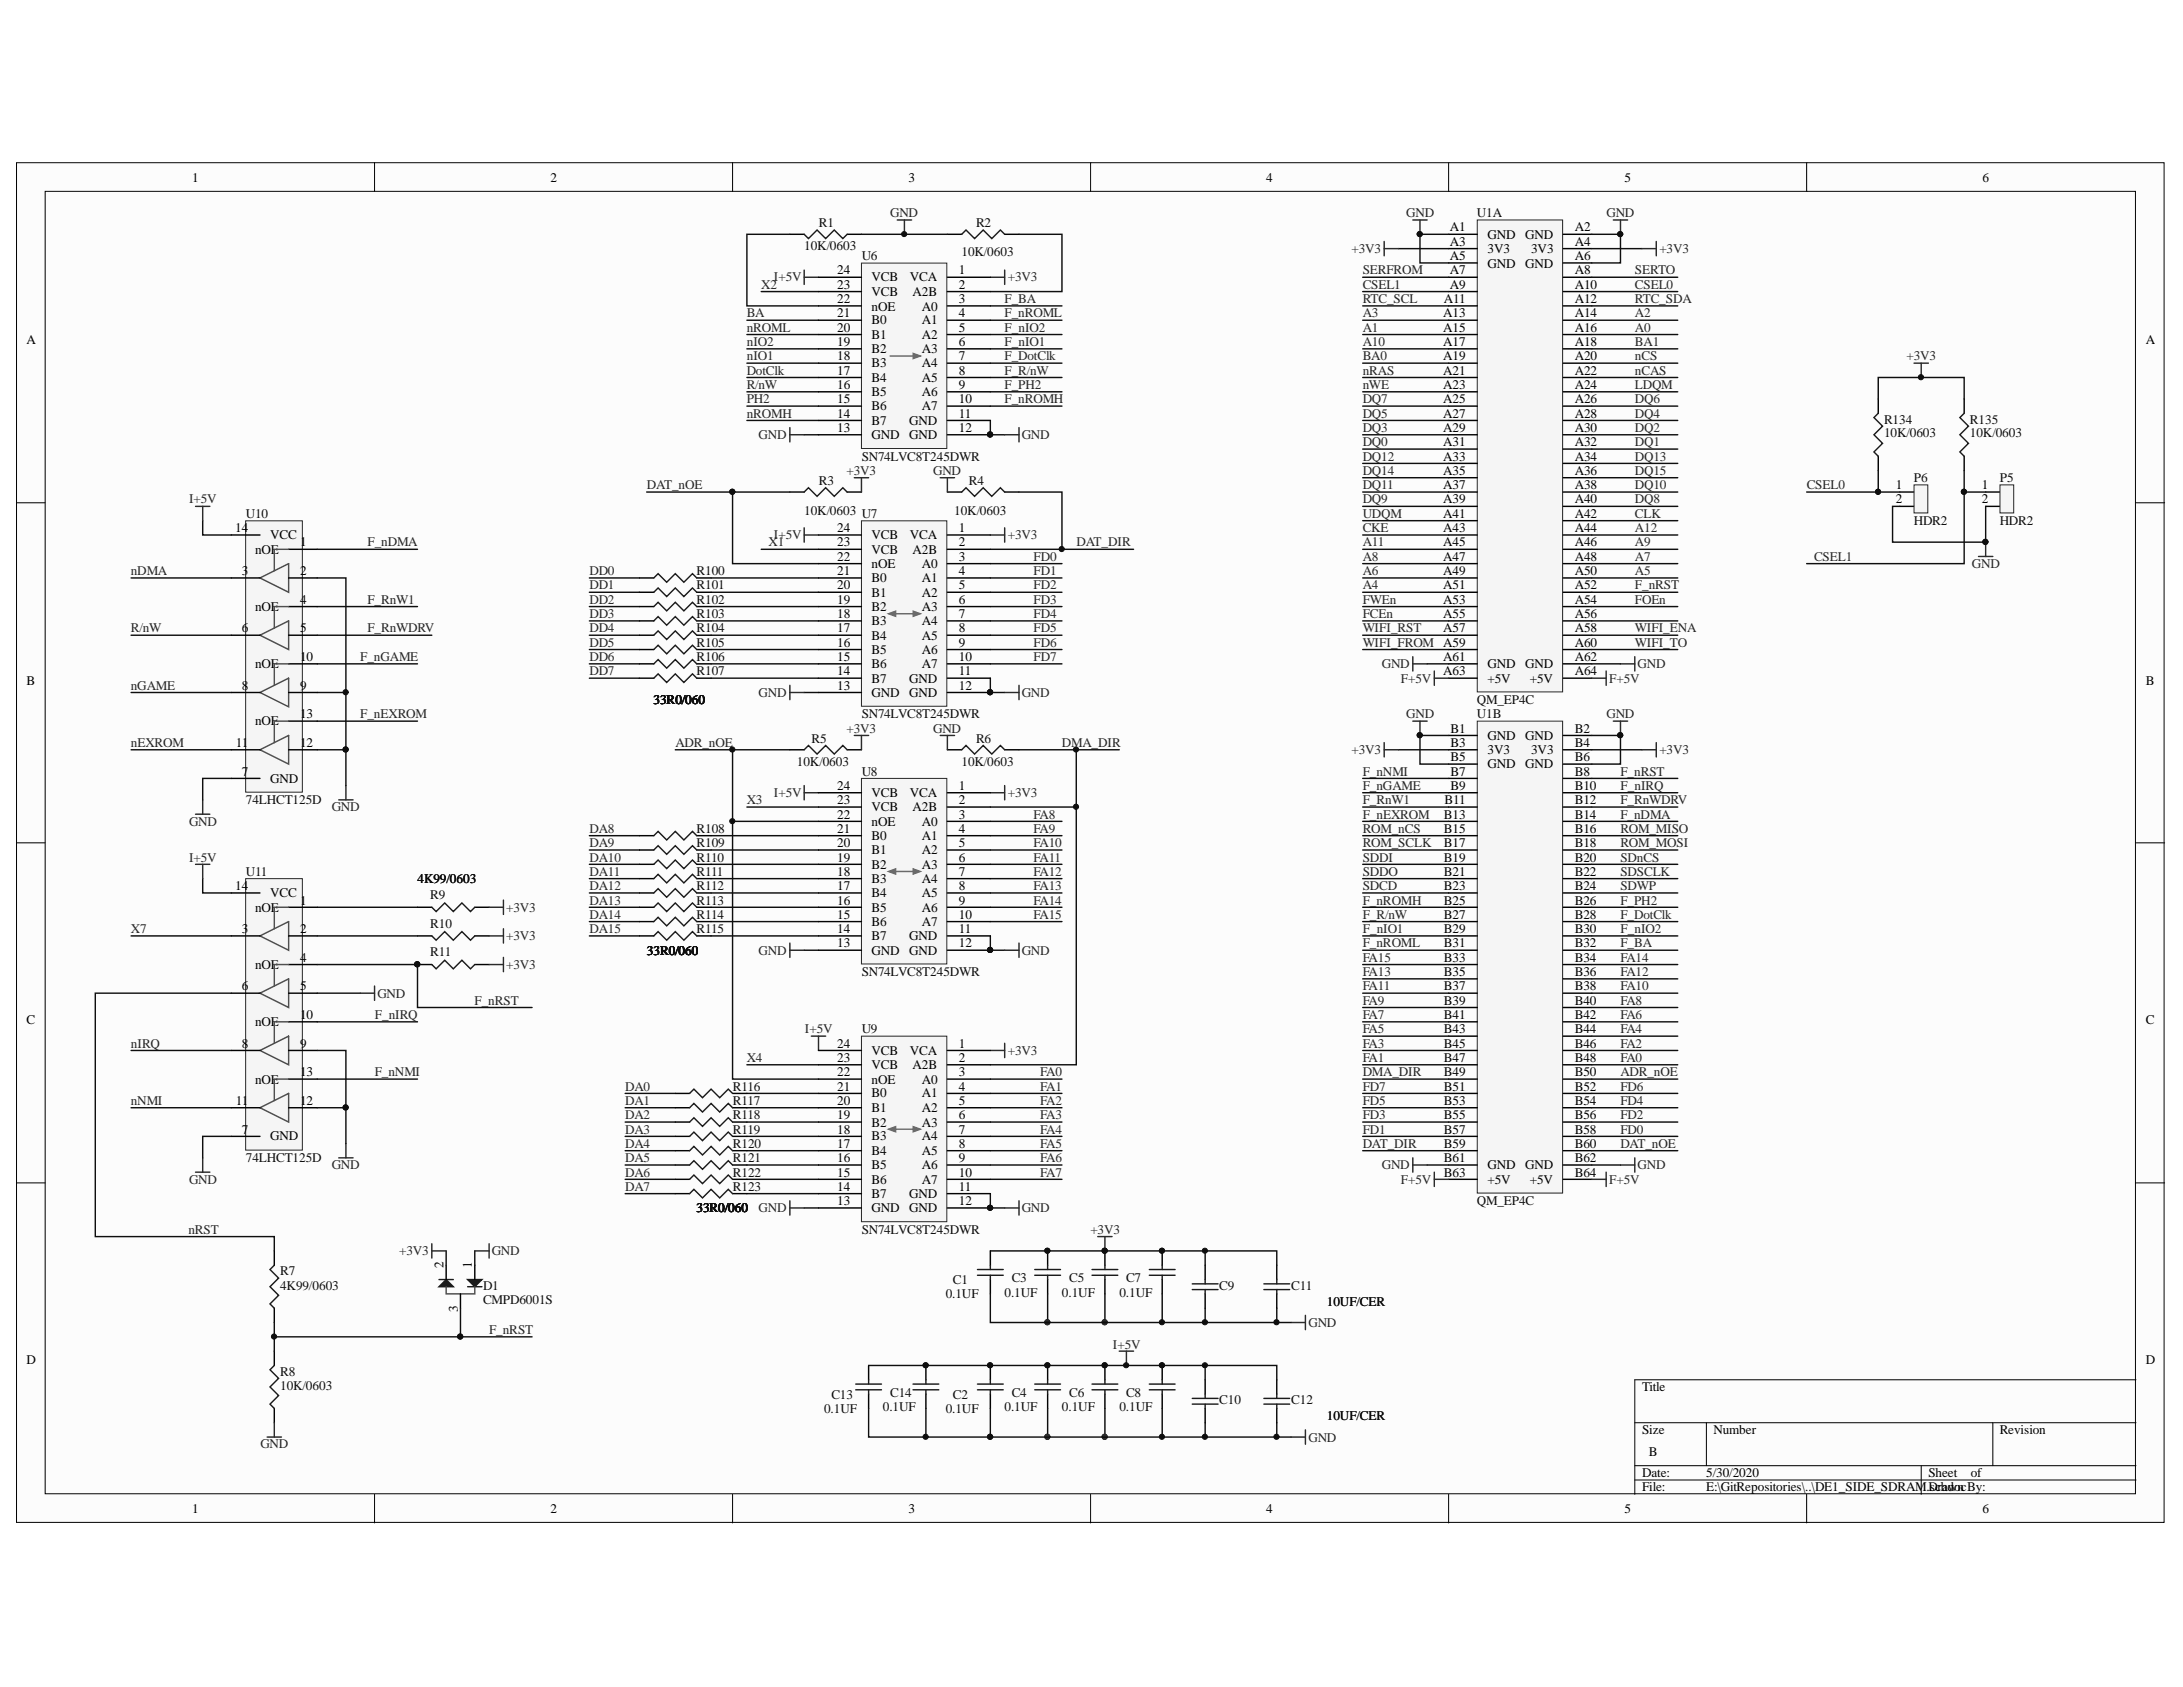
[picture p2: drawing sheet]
<svg xmlns="http://www.w3.org/2000/svg" width="279mm" height="216mm" viewBox="0 0 279 216" stroke-linecap="round" stroke-linejoin="round" font-family="sans-serif">
<defs><g id="words">
<g font-size="1.7">
<text x="24.6" y="23.3">1</text>
<text x="70.5" y="23.3">2</text>
<text x="116.3" y="23.3">3</text>
<text x="162.1" y="23.3">4</text>
<text x="207.9" y="23.3">5</text>
<text x="253.7" y="23.3">6</text>
<text x="185.6" y="29.6">A1</text>
<text x="201.6" y="29.6">A2</text>
<text x="107.2" y="35.1">24</text>
<text x="122.7" y="35.1">1</text>
<text x="185.6" y="31.5">A3</text>
<text x="185.6" y="33.3">A5</text>
<text x="185.6" y="35.1">A7</text>
<text x="190.4" y="30.5">GND</text>
<text x="190.4" y="32.4">3V3</text>
<text x="190.4" y="34.2">GND</text>
<text x="195.2" y="30.5">GND</text>
<text x="195.2" y="34.2">GND</text>
<text x="196" y="32.4">3V3</text>
<text x="201.6" y="31.5">A4</text>
<text x="201.6" y="33.3">A6</text>
<text x="201.6" y="35.1">A8</text>
<text x="107.2" y="40.6">21</text>
<text x="107.2" y="38.8">22</text>
<text x="107.2" y="37">23</text>
<text x="111.6" y="41.5">B0</text>
<text x="111.6" y="39.7">nOE</text>
<text x="111.6" y="37.9">VCB</text>
<text x="111.6" y="36">VCB</text>
<text x="116.5" y="36">VCA</text>
<text x="116.8" y="37.9">A2B</text>
<text x="118" y="39.7">A0</text>
<text x="118" y="41.5">A1</text>
<text x="122.7" y="37">2</text>
<text x="122.7" y="38.8">3</text>
<text x="122.7" y="40.6">4</text>
<text x="184.7" y="40.6">A13</text>
<text x="184.8" y="38.8">A11</text>
<text x="185.6" y="37">A9</text>
<text x="201.6" y="37">A10</text>
<text x="201.6" y="38.8">A12</text>
<text x="201.6" y="40.6">A14</text>
<text x="3.4" y="44.1">A</text>
<text x="107.2" y="47.9">17</text>
<text x="107.2" y="46.1">18</text>
<text x="107.2" y="44.3">19</text>
<text x="107.2" y="42.4">20</text>
<text x="111.6" y="47">B3</text>
<text x="111.6" y="45.2">B2</text>
<text x="111.6" y="43.4">B1</text>
<text x="118" y="43.4">A2</text>
<text x="118" y="45.2">A3</text>
<text x="118" y="47">A4</text>
<text x="122.7" y="42.4">5</text>
<text x="122.7" y="44.3">6</text>
<text x="122.7" y="46.1">7</text>
<text x="122.7" y="47.9">8</text>
<text x="184.7" y="42.4">A15</text>
<text x="184.7" y="44.3">A17</text>
<text x="184.7" y="46.1">A19</text>
<text x="184.7" y="47.9">A21</text>
<text x="201.6" y="42.4">A16</text>
<text x="201.6" y="44.3">A18</text>
<text x="201.6" y="46.1">A20</text>
<text x="201.6" y="47.9">A22</text>
<text x="274.6" y="44.1">A</text>
<text x="107.2" y="53.4">14</text>
<text x="107.2" y="51.6">15</text>
<text x="107.2" y="49.8">16</text>
<text x="111.6" y="52.5">B6</text>
<text x="111.6" y="50.7">B5</text>
<text x="111.6" y="48.9">B4</text>
<text x="118" y="48.9">A5</text>
<text x="118" y="50.7">A6</text>
<text x="118" y="52.5">A7</text>
<text x="122.7" y="49.8">9</text>
<text x="122.7" y="51.6">10</text>
<text x="122.7" y="53.4">11</text>
<text x="184.7" y="49.8">A23</text>
<text x="184.7" y="51.6">A25</text>
<text x="184.7" y="53.4">A27</text>
<text x="201.6" y="49.8">A24</text>
<text x="201.6" y="51.6">A26</text>
<text x="201.6" y="53.4">A28</text>
<text x="107.2" y="55.3">13</text>
<text x="111.6" y="56.2">GND</text>
<text x="111.6" y="54.4">B7</text>
<text x="116.4" y="54.4">GND</text>
<text x="116.4" y="56.2">GND</text>
<text x="122.7" y="55.3">12</text>
<text x="184.7" y="55.3">A29</text>
<text x="184.7" y="57.1">A31</text>
<text x="184.7" y="58.9">A33</text>
<text x="201.6" y="55.3">A30</text>
<text x="201.6" y="57.1">A32</text>
<text x="201.6" y="58.9">A34</text>
<text x="184.7" y="60.8">A35</text>
<text x="184.7" y="62.6">A37</text>
<text x="184.7" y="64.4">A39</text>
<text x="201.6" y="60.8">A36</text>
<text x="201.6" y="62.6">A38</text>
<text x="201.6" y="64.4">A40</text>
<text x="242.7" y="62.6">1</text>
<text x="242.7" y="64.4">2</text>
<text x="253.7" y="62.6">1</text>
<text x="253.7" y="64.4">2</text>
<text x="30.1" y="68.1">14</text>
<text x="32.6" y="70.9">nOE</text>
<text x="34.6" y="69">VCC</text>
<text x="38.4" y="69.9">1</text>
<text x="107.2" y="71.8">22</text>
<text x="107.2" y="69.9">23</text>
<text x="107.2" y="68.1">24</text>
<text x="111.6" y="70.9">VCB</text>
<text x="111.6" y="69">VCB</text>
<text x="116.5" y="69">VCA</text>
<text x="116.8" y="70.9">A2B</text>
<text x="122.7" y="68.1">1</text>
<text x="122.7" y="69.9">2</text>
<text x="122.7" y="71.8">3</text>
<text x="184.7" y="66.3">A41</text>
<text x="184.7" y="68.1">A43</text>
<text x="184.7" y="69.9">A45</text>
<text x="184.7" y="71.8">A47</text>
<text x="201.6" y="66.3">A42</text>
<text x="201.6" y="68.1">A44</text>
<text x="201.6" y="69.9">A46</text>
<text x="201.6" y="71.8">A48</text>
<text x="31" y="73.6">3</text>
<text x="38.4" y="73.6">2</text>
<text x="38.4" y="77.3">4</text>
<text x="107.2" y="77.3">19</text>
<text x="107.2" y="75.4">20</text>
<text x="107.2" y="73.6">21</text>
<text x="111.6" y="76.4">B1</text>
<text x="111.6" y="74.5">B0</text>
<text x="111.6" y="72.7">nOE</text>
<text x="118" y="72.7">A0</text>
<text x="118" y="74.5">A1</text>
<text x="118" y="76.4">A2</text>
<text x="122.7" y="73.6">4</text>
<text x="122.7" y="75.4">5</text>
<text x="122.7" y="77.3">6</text>
<text x="184.7" y="73.6">A49</text>
<text x="184.7" y="75.4">A51</text>
<text x="184.7" y="77.3">A53</text>
<text x="201.6" y="73.6">A50</text>
<text x="201.6" y="75.4">A52</text>
<text x="201.6" y="77.3">A54</text>
<text x="31" y="80.9">6</text>
<text x="32.6" y="78.2">nOE</text>
<text x="38.4" y="80.9">5</text>
<text x="107.2" y="82.8">16</text>
<text x="107.2" y="80.9">17</text>
<text x="107.2" y="79.1">18</text>
<text x="111.6" y="83.7">B5</text>
<text x="111.6" y="81.9">B4</text>
<text x="111.6" y="80">B3</text>
<text x="111.6" y="78.2">B2</text>
<text x="118" y="78.2">A3</text>
<text x="118" y="80">A4</text>
<text x="118" y="81.9">A5</text>
<text x="118" y="83.7">A6</text>
<text x="122.7" y="79.1">7</text>
<text x="122.7" y="80.9">8</text>
<text x="122.7" y="82.8">9</text>
<text x="184.7" y="79.1">A55</text>
<text x="184.7" y="80.9">A57</text>
<text x="201.6" y="79.1">A56</text>
<text x="201.6" y="80.9">A58</text>
<text x="201.6" y="82.8">A60</text>
<text x="3.4" y="87.6">B</text>
<text x="31" y="88.3">8</text>
<text x="32.6" y="85.5">nOE</text>
<text x="38.4" y="84.6">10</text>
<text x="38.4" y="88.3">9</text>
<text x="107.2" y="88.3">13</text>
<text x="107.2" y="86.4">14</text>
<text x="107.2" y="84.6">15</text>
<text x="111.6" y="89.2">GND</text>
<text x="111.6" y="87.3">B7</text>
<text x="111.6" y="85.5">B6</text>
<text x="116.4" y="87.3">GND</text>
<text x="116.4" y="89.2">GND</text>
<text x="118" y="85.5">A7</text>
<text x="122.7" y="84.6">10</text>
<text x="122.7" y="86.4">11</text>
<text x="122.7" y="88.3">12</text>
<text x="184.7" y="84.6">A61</text>
<text x="184.7" y="86.4">A63</text>
<text x="190.4" y="85.5">GND</text>
<text x="190.4" y="87.3">+5V</text>
<text x="195.2" y="85.5">GND</text>
<text x="195.8" y="87.3">+5V</text>
<text x="201.6" y="84.6">A62</text>
<text x="201.6" y="86.4">A64</text>
<text x="274.6" y="87.6">B</text>
<text x="30.2" y="95.6">11</text>
<text x="32.6" y="92.8">nOE</text>
<text x="38.4" y="91.9">13</text>
<text x="38.4" y="95.6">12</text>
<text x="185.7" y="93.8">B1</text>
<text x="185.7" y="95.6">B3</text>
<text x="190.4" y="94.7">GND</text>
<text x="195.2" y="94.7">GND</text>
<text x="201.6" y="93.8">B2</text>
<text x="201.6" y="95.6">B4</text>
<text x="31" y="99.3">7</text>
<text x="34.6" y="100.2">GND</text>
<text x="107.2" y="101.1">24</text>
<text x="111.6" y="102">VCB</text>
<text x="116.5" y="102">VCA</text>
<text x="122.7" y="101.1">1</text>
<text x="185.7" y="97.4">B5</text>
<text x="185.7" y="99.3">B7</text>
<text x="185.7" y="101.1">B9</text>
<text x="190.4" y="96.5">3V3</text>
<text x="190.4" y="98.3">GND</text>
<text x="195.2" y="98.3">GND</text>
<text x="196" y="96.5">3V3</text>
<text x="201.6" y="97.4">B6</text>
<text x="201.6" y="99.3">B8</text>
<text x="201.6" y="101.1">B10</text>
<text x="107.2" y="106.6">21</text>
<text x="107.2" y="104.8">22</text>
<text x="107.2" y="102.9">23</text>
<text x="111.6" y="107.5">B0</text>
<text x="111.6" y="105.7">nOE</text>
<text x="111.6" y="103.8">VCB</text>
<text x="116.8" y="103.8">A2B</text>
<text x="118" y="105.7">A0</text>
<text x="118" y="107.5">A1</text>
<text x="122.7" y="102.9">2</text>
<text x="122.7" y="104.8">3</text>
<text x="122.7" y="106.6">4</text>
<text x="184.8" y="104.8">B13</text>
<text x="184.8" y="106.6">B15</text>
<text x="184.9" y="102.9">B11</text>
<text x="201.6" y="102.9">B12</text>
<text x="201.6" y="104.8">B14</text>
<text x="201.6" y="106.6">B16</text>
<text x="30.1" y="113.9">14</text>
<text x="107.2" y="113.9">17</text>
<text x="107.2" y="112.1">18</text>
<text x="107.2" y="110.3">19</text>
<text x="107.2" y="108.4">20</text>
<text x="111.6" y="113">B3</text>
<text x="111.6" y="111.2">B2</text>
<text x="111.6" y="109.3">B1</text>
<text x="118" y="109.3">A2</text>
<text x="118" y="111.2">A3</text>
<text x="118" y="113">A4</text>
<text x="122.7" y="108.4">5</text>
<text x="122.7" y="110.3">6</text>
<text x="122.7" y="112.1">7</text>
<text x="122.7" y="113.9">8</text>
<text x="184.8" y="108.4">B17</text>
<text x="184.8" y="110.3">B19</text>
<text x="184.8" y="112.1">B21</text>
<text x="184.8" y="113.9">B23</text>
<text x="201.6" y="108.4">B18</text>
<text x="201.6" y="110.3">B20</text>
<text x="201.6" y="112.1">B22</text>
<text x="201.6" y="113.9">B24</text>
<text x="31" y="119.4">3</text>
<text x="32.6" y="116.7">nOE</text>
<text x="34.6" y="114.8">VCC</text>
<text x="38.4" y="115.8">1</text>
<text x="38.4" y="119.4">2</text>
<text x="107.2" y="119.4">14</text>
<text x="107.2" y="117.6">15</text>
<text x="107.2" y="115.8">16</text>
<text x="111.6" y="118.5">B6</text>
<text x="111.6" y="116.7">B5</text>
<text x="111.6" y="114.8">B4</text>
<text x="118" y="114.8">A5</text>
<text x="118" y="116.7">A6</text>
<text x="118" y="118.5">A7</text>
<text x="122.7" y="115.8">9</text>
<text x="122.7" y="117.6">10</text>
<text x="122.7" y="119.4">11</text>
<text x="184.8" y="115.8">B25</text>
<text x="184.8" y="117.6">B27</text>
<text x="184.8" y="119.4">B29</text>
<text x="201.6" y="115.8">B26</text>
<text x="201.6" y="117.6">B28</text>
<text x="201.6" y="119.4">B30</text>
<text x="32.6" y="124">nOE</text>
<text x="38.4" y="123.1">4</text>
<text x="107.2" y="121.3">13</text>
<text x="111.6" y="122.2">GND</text>
<text x="111.6" y="120.3">B7</text>
<text x="116.4" y="120.3">GND</text>
<text x="116.4" y="122.2">GND</text>
<text x="122.7" y="121.3">12</text>
<text x="184.8" y="121.3">B31</text>
<text x="184.8" y="123.1">B33</text>
<text x="184.8" y="124.9">B35</text>
<text x="201.6" y="121.3">B32</text>
<text x="201.6" y="123.1">B34</text>
<text x="201.6" y="124.9">B36</text>
<text x="3.4" y="131.1">C</text>
<text x="31" y="126.8">6</text>
<text x="32.6" y="131.3">nOE</text>
<text x="38.4" y="126.8">5</text>
<text x="38.4" y="130.4">10</text>
<text x="184.8" y="126.8">B37</text>
<text x="184.8" y="128.6">B39</text>
<text x="184.8" y="130.4">B41</text>
<text x="201.6" y="126.8">B38</text>
<text x="201.6" y="128.6">B40</text>
<text x="201.6" y="130.4">B42</text>
<text x="274.6" y="131.1">C</text>
<text x="31" y="134.1">8</text>
<text x="38.4" y="134.1">9</text>
<text x="38.4" y="137.7">13</text>
<text x="107.2" y="137.7">22</text>
<text x="107.2" y="135.9">23</text>
<text x="107.2" y="134.1">24</text>
<text x="111.6" y="136.8">VCB</text>
<text x="111.6" y="135">VCB</text>
<text x="116.5" y="135">VCA</text>
<text x="116.8" y="136.8">A2B</text>
<text x="122.7" y="134.1">1</text>
<text x="122.7" y="135.9">2</text>
<text x="122.7" y="137.7">3</text>
<text x="184.8" y="132.2">B43</text>
<text x="184.8" y="134.1">B45</text>
<text x="184.8" y="135.9">B47</text>
<text x="184.8" y="137.7">B49</text>
<text x="201.6" y="132.2">B44</text>
<text x="201.6" y="134.1">B46</text>
<text x="201.6" y="135.9">B48</text>
<text x="201.6" y="137.7">B50</text>
<text x="30.2" y="141.4">11</text>
<text x="32.6" y="138.7">nOE</text>
<text x="38.4" y="141.4">12</text>
<text x="107.2" y="143.2">19</text>
<text x="107.2" y="141.4">20</text>
<text x="107.2" y="139.6">21</text>
<text x="111.6" y="142.3">B1</text>
<text x="111.6" y="140.5">B0</text>
<text x="111.6" y="138.7">nOE</text>
<text x="118" y="138.7">A0</text>
<text x="118" y="140.5">A1</text>
<text x="118" y="142.3">A2</text>
<text x="122.7" y="139.6">4</text>
<text x="122.7" y="141.4">5</text>
<text x="122.7" y="143.2">6</text>
<text x="184.8" y="139.6">B51</text>
<text x="184.8" y="141.4">B53</text>
<text x="184.8" y="143.2">B55</text>
<text x="201.6" y="139.6">B52</text>
<text x="201.6" y="141.4">B54</text>
<text x="201.6" y="143.2">B56</text>
<text x="31" y="145.1">7</text>
<text x="34.6" y="145.9">GND</text>
<text x="107.2" y="148.7">16</text>
<text x="107.2" y="146.9">17</text>
<text x="107.2" y="145.1">18</text>
<text x="111.6" y="149.7">B5</text>
<text x="111.6" y="147.8">B4</text>
<text x="111.6" y="145.9">B3</text>
<text x="111.6" y="144.2">B2</text>
<text x="118" y="144.2">A3</text>
<text x="118" y="145.9">A4</text>
<text x="118" y="147.8">A5</text>
<text x="118" y="149.7">A6</text>
<text x="122.7" y="145.1">7</text>
<text x="122.7" y="146.9">8</text>
<text x="122.7" y="148.7">9</text>
<text x="184.8" y="145.1">B57</text>
<text x="184.8" y="146.9">B59</text>
<text x="184.8" y="148.7">B61</text>
<text x="190.4" y="149.7">GND</text>
<text x="195.2" y="149.7">GND</text>
<text x="201.6" y="145.1">B58</text>
<text x="201.6" y="146.9">B60</text>
<text x="201.6" y="148.7">B62</text>
<text x="107.2" y="154.2">13</text>
<text x="107.2" y="152.4">14</text>
<text x="107.2" y="150.6">15</text>
<text x="111.6" y="155.2">GND</text>
<text x="111.6" y="153.3">B7</text>
<text x="111.6" y="151.5">B6</text>
<text x="116.4" y="153.3">GND</text>
<text x="116.4" y="155.2">GND</text>
<text x="118" y="151.5">A7</text>
<text x="122.7" y="150.6">10</text>
<text x="122.7" y="152.4">11</text>
<text x="122.7" y="154.2">12</text>
<text x="184.8" y="150.6">B63</text>
<text x="190.4" y="151.5">+5V</text>
<text x="195.8" y="151.5">+5V</text>
<text x="201.6" y="150.6">B64</text>
<text x="56.8" y="162.3" transform="rotate(-90 56.8 162.3)">2</text>
<text x="58.6" y="167.8" transform="rotate(-90 58.6 167.8)">3</text>
<text x="60.4" y="162.3" transform="rotate(-90 60.4 162.3)">1</text>
<text x="3.4" y="174.6">D</text>
<text x="210.2" y="178.1">Title</text>
<text x="274.6" y="174.6">D</text>
<text x="210.2" y="183.6">Size</text>
<text x="219.3" y="183.6">Number</text>
<text x="255.9" y="183.6">Revision</text>
<text x="210.2" y="189.1">Date:</text>
<text x="210.2" y="190.8">File:</text>
<text x="211" y="186.3">B</text>
<text x="218.4" y="189.1">5/30/2020</text>
<text x="218.4" y="190.8">E:\GitRepositories\..\DE1_SIDE_SDRAM.schdoc</text>
<text x="246.8" y="189.1">Sheet</text>
<text x="246.8" y="190.8">Drawn By:</text>
<text x="252.2" y="189.1">of</text>
<text x="24.6" y="193.6">1</text>
<text x="70.5" y="193.6">2</text>
<text x="116.3" y="193.6">3</text>
<text x="162.1" y="193.6">4</text>
<text x="207.9" y="193.6">5</text>
<text x="253.7" y="193.6">6</text>
</g>
<g font-size="1.7" fill="#0e0e0e">
<text x="104.8" y="29.1">R1</text>
<text x="124.9" y="29.1">R2</text>
<text x="189" y="27.8">U1A</text>
<text x="102.9" y="32">10K/0603</text>
<text x="110.3" y="33.3">U6</text>
<text x="123.1" y="32.7">10K/0603</text>
<text x="110.3" y="58.9">SN74LVC8T245DWR</text>
<text x="241.1" y="54.2">R134</text>
<text x="241.1" y="56">10K/0603</text>
<text x="252.1" y="54.2">R135</text>
<text x="252.1" y="56">10K/0603</text>
<text x="102.9" y="65.9">10K/0603</text>
<text x="104.8" y="62.1">R3</text>
<text x="122.1" y="65.9">10K/0603</text>
<text x="124" y="62.1">R4</text>
<text x="244.9" y="61.7">P6</text>
<text x="255.9" y="61.7">P5</text>
<text x="31.5" y="66.3">U10</text>
<text x="110.3" y="66.3">U7</text>
<text x="244.9" y="67.2">HDR2</text>
<text x="255.9" y="67.2">HDR2</text>
<text x="89.1" y="73.6">R100</text>
<text x="89.1" y="75.4">R101</text>
<text x="89.1" y="77.3">R102</text>
<text x="89.1" y="79.1">R103</text>
<text x="89.1" y="80.9">R104</text>
<text x="89.1" y="82.8">R105</text>
<text x="89.1" y="84.6">R106</text>
<text x="89.1" y="86.4">R107</text>
<text x="83.7" y="90.1">33R0/060</text>
<text x="103.9" y="95">R5</text>
<text x="110.3" y="91.9">SN74LVC8T245DWR</text>
<text x="124.9" y="95">R6</text>
<text x="189" y="90.1">QM_EP4C</text>
<text x="189" y="91.9">U1B</text>
<text x="102" y="98">10K/0603</text>
<text x="110.3" y="99.3">U8</text>
<text x="123.1" y="98">10K/0603</text>
<text x="31.5" y="102.9">74LHCT125D</text>
<text x="89.1" y="106.6">R108</text>
<text x="31.5" y="112.1">U11</text>
<text x="53.5" y="113">4K99/0603</text>
<text x="89.1" y="108.4">R109</text>
<text x="89.1" y="110.3">R110</text>
<text x="89.1" y="112.1">R111</text>
<text x="89.1" y="113.9">R112</text>
<text x="55.1" y="115">R9</text>
<text x="55.1" y="118.7">R10</text>
<text x="89.1" y="115.8">R113</text>
<text x="89.1" y="117.6">R114</text>
<text x="89.1" y="119.4">R115</text>
<text x="55.1" y="122.4">R11</text>
<text x="82.8" y="122.2">33R0/060</text>
<text x="110.3" y="124.9">SN74LVC8T245DWR</text>
<text x="110.3" y="132.2">U9</text>
<text x="93.8" y="139.6">R116</text>
<text x="93.8" y="141.4">R117</text>
<text x="93.8" y="143.2">R118</text>
<text x="31.5" y="148.7">74LHCT125D</text>
<text x="93.8" y="145.1">R119</text>
<text x="93.8" y="146.9">R120</text>
<text x="93.8" y="148.7">R121</text>
<text x="89.1" y="155.2">33R0/060</text>
<text x="93.8" y="150.6">R122</text>
<text x="93.8" y="152.4">R123</text>
<text x="189" y="154.2">QM_EP4C</text>
<text x="110.3" y="157.9">SN74LVC8T245DWR</text>
<text x="35.9" y="163.2">R7</text>
<text x="35.9" y="165.1">4K99/0603</text>
<text x="61.8" y="165.1">D1</text>
<text x="61.8" y="166.9">CMPD6001S</text>
<text x="121" y="166.2">0.1UF</text>
<text x="122" y="164.3">C1</text>
<text x="128.6" y="166">0.1UF</text>
<text x="129.5" y="164.1">C3</text>
<text x="135.9" y="166">0.1UF</text>
<text x="136.9" y="164.1">C5</text>
<text x="143.3" y="166">0.1UF</text>
<text x="144.1" y="164.1">C7</text>
<text x="156.1" y="165.1">C9</text>
<text x="165.3" y="165.1">C11</text>
<text x="169.8" y="167.1">10UF/CER</text>
<text x="35.9" y="176.1">R8</text>
<text x="35.9" y="177.9">10K/0603</text>
<text x="106.4" y="179">C13</text>
<text x="113.9" y="178.8">C14</text>
<text x="122" y="179">C2</text>
<text x="129.5" y="178.8">C4</text>
<text x="136.9" y="178.8">C6</text>
<text x="144.1" y="178.8">C8</text>
<text x="156.1" y="179.7">C10</text>
<text x="165.3" y="179.7">C12</text>
<text x="105.5" y="180.8">0.1UF</text>
<text x="113" y="180.6">0.1UF</text>
<text x="121" y="180.8">0.1UF</text>
<text x="128.6" y="180.6">0.1UF</text>
<text x="135.9" y="180.6">0.1UF</text>
<text x="143.3" y="180.6">0.1UF</text>
<text x="169.8" y="181.7">10UF/CER</text>
</g>
<g font-size="1.7" fill="#262626">
<text x="113.9" y="27.8">GND</text>
<text x="180" y="27.8">GND</text>
<text x="205.6" y="27.8">GND</text>
<text x="173" y="32.4">+3V3</text>
<text x="174.4" y="35.1">SERFROM</text>
<text x="209.3" y="35.1">SERTO</text>
<text x="212.4" y="32.4">+3V3</text>
<text x="95.6" y="40.6">BA</text>
<text x="97.4" y="37">X2</text>
<text x="99" y="36">I+5V</text>
<text x="128.6" y="38.8">F_BA</text>
<text x="128.6" y="40.6">F_nROML</text>
<text x="129" y="36">+3V3</text>
<text x="174.4" y="40.6">A3</text>
<text x="174.4" y="38.8">RTC_SCL</text>
<text x="174.4" y="37">CSEL1</text>
<text x="209.3" y="40.6">A2</text>
<text x="209.3" y="38.8">RTC_SDA</text>
<text x="209.3" y="37">CSEL0</text>
<text x="95.6" y="42.4">nROML</text>
<text x="95.6" y="44.3">nIO2</text>
<text x="95.6" y="46.1">nIO1</text>
<text x="95.6" y="47.9">DotClk</text>
<text x="128.6" y="42.4">F_nIO2</text>
<text x="128.6" y="44.3">F_nIO1</text>
<text x="128.6" y="46.1">F_DotClk</text>
<text x="128.6" y="47.9">F_R/nW</text>
<text x="174.4" y="42.4">A1</text>
<text x="174.4" y="44.3">A10</text>
<text x="174.4" y="47.9">nRAS</text>
<text x="174.4" y="46.1">BA0</text>
<text x="209.3" y="42.4">A0</text>
<text x="209.3" y="47.9">nCAS</text>
<text x="209.3" y="46.1">nCS</text>
<text x="209.3" y="44.3">BA1</text>
<text x="244" y="46.1">+3V3</text>
<text x="95.6" y="49.8">R/nW</text>
<text x="95.6" y="51.6">PH2</text>
<text x="95.6" y="53.4">nROMH</text>
<text x="128.6" y="49.8">F_PH2</text>
<text x="128.6" y="51.6">F_nROMH</text>
<text x="174.4" y="49.8">nWE</text>
<text x="174.4" y="53.4">DQ5</text>
<text x="174.4" y="51.6">DQ7</text>
<text x="209.3" y="53.4">DQ4</text>
<text x="209.3" y="51.6">DQ6</text>
<text x="209.3" y="49.8">LDQM</text>
<text x="97.1" y="56.2">GND</text>
<text x="130.8" y="56.2">GND</text>
<text x="174.4" y="57.1">DQ0</text>
<text x="174.4" y="55.3">DQ3</text>
<text x="174.4" y="58.9">DQ12</text>
<text x="209.3" y="57.1">DQ1</text>
<text x="209.3" y="55.3">DQ2</text>
<text x="209.3" y="58.9">DQ13</text>
<text x="24.2" y="64.4">I+5V</text>
<text x="82.8" y="62.6">DAT_nOE</text>
<text x="108.3" y="60.8">+3V3</text>
<text x="119.4" y="60.8">GND</text>
<text x="174.4" y="64.4">DQ9</text>
<text x="174.4" y="62.6">DQ11</text>
<text x="174.4" y="60.8">DQ14</text>
<text x="209.3" y="64.4">DQ8</text>
<text x="209.3" y="62.6">DQ10</text>
<text x="209.3" y="60.8">DQ15</text>
<text x="231.2" y="62.6">CSEL0</text>
<text x="47" y="69.9">F_nDMA</text>
<text x="98.4" y="69.9">X1</text>
<text x="99" y="69">I+5V</text>
<text x="129" y="69">+3V3</text>
<text x="132.3" y="71.8">FD0</text>
<text x="137.8" y="69.9">DAT_DIR</text>
<text x="174.4" y="71.8">A8</text>
<text x="174.4" y="69.9">A11</text>
<text x="174.4" y="68.1">CKE</text>
<text x="174.4" y="66.3">UDQM</text>
<text x="209.3" y="71.8">A7</text>
<text x="209.3" y="69.9">A9</text>
<text x="209.3" y="68.1">A12</text>
<text x="209.3" y="66.3">CLK</text>
<text x="232.2" y="71.8">CSEL1</text>
<text x="16.7" y="73.6">nDMA</text>
<text x="47" y="77.3">F_RnW1</text>
<text x="75.4" y="73.6">DD0</text>
<text x="75.4" y="75.4">DD1</text>
<text x="75.4" y="77.3">DD2</text>
<text x="132.3" y="73.6">FD1</text>
<text x="132.3" y="75.4">FD2</text>
<text x="132.3" y="77.3">FD3</text>
<text x="174.4" y="75.4">A4</text>
<text x="174.4" y="73.6">A6</text>
<text x="174.4" y="77.3">FWEn</text>
<text x="209.3" y="73.6">A5</text>
<text x="209.3" y="75.4">F_nRST</text>
<text x="209.3" y="77.3">FOEn</text>
<text x="252.4" y="72.7">GND</text>
<text x="16.7" y="80.9">R/nW</text>
<text x="47" y="80.9">F_RnWDRV</text>
<text x="75.4" y="79.1">DD3</text>
<text x="75.4" y="80.9">DD4</text>
<text x="75.4" y="82.8">DD5</text>
<text x="132.3" y="79.1">FD4</text>
<text x="132.3" y="80.9">FD5</text>
<text x="132.3" y="82.8">FD6</text>
<text x="174.4" y="80.9">WIFI_RST</text>
<text x="174.4" y="82.8">WIFI_FROM A59</text>
<text x="174.4" y="79.1">FCEn</text>
<text x="209.3" y="82.8">WIFI_TO</text>
<text x="209.3" y="80.9">WIFI_ENA</text>
<text x="16.7" y="88.3">nGAME</text>
<text x="46.1" y="84.6">F_nGAME</text>
<text x="75.4" y="84.6">DD6</text>
<text x="75.4" y="86.4">DD7</text>
<text x="97.1" y="89.2">GND</text>
<text x="130.8" y="89.2">GND</text>
<text x="132.3" y="84.6">FD7</text>
<text x="176.9" y="85.5">GND</text>
<text x="179.3" y="87.3">F+5V</text>
<text x="206" y="87.3">F+5V</text>
<text x="209.6" y="85.5">GND</text>
<text x="16.7" y="95.6">nEXROM</text>
<text x="46.1" y="91.9">F_nEXROM</text>
<text x="86.4" y="95.6">ADR_nOE</text>
<text x="108.3" y="93.8">+3V3</text>
<text x="119.4" y="93.8">GND</text>
<text x="135.9" y="95.6">DMA_DIR</text>
<text x="180" y="91.9">GND</text>
<text x="205.6" y="91.9">GND</text>
<text x="99" y="102">I+5V</text>
<text x="129" y="102">+3V3</text>
<text x="173" y="96.5">+3V3</text>
<text x="174.4" y="101.1">F_nGAME</text>
<text x="174.4" y="99.3">F_nNMI</text>
<text x="207.4" y="101.1">F_nIRQ</text>
<text x="207.4" y="99.3">F_nRST</text>
<text x="212.4" y="96.5">+3V3</text>
<text x="24.2" y="105.7">GND</text>
<text x="42.5" y="103.8">GND</text>
<text x="75.4" y="106.6">DA8</text>
<text x="95.6" y="102.9">X3</text>
<text x="132.3" y="104.8">FA8</text>
<text x="132.3" y="106.6">FA9</text>
<text x="174.4" y="104.8">F_nEXROM</text>
<text x="174.4" y="102.9">F_RnW1</text>
<text x="174.4" y="106.6">ROM_nCS</text>
<text x="207.4" y="104.8">F_nDMA</text>
<text x="207.4" y="102.9">F_RnWDRV</text>
<text x="207.4" y="106.6">ROM_MISO</text>
<text x="24.2" y="110.3">I+5V</text>
<text x="75.4" y="108.4">DA9</text>
<text x="75.4" y="110.3">DA10</text>
<text x="75.4" y="112.1">DA11</text>
<text x="75.4" y="113.9">DA12</text>
<text x="132.3" y="108.4">FA10</text>
<text x="132.3" y="110.3">FA11</text>
<text x="132.3" y="112.1">FA12</text>
<text x="132.3" y="113.9">FA13</text>
<text x="174.4" y="108.4">ROM_SCLK</text>
<text x="174.4" y="110.3">SDDI</text>
<text x="174.4" y="112.1">SDDO</text>
<text x="174.4" y="113.9">SDCD</text>
<text x="207.4" y="108.4">ROM_MOSI</text>
<text x="207.4" y="110.3">SDnCS</text>
<text x="207.4" y="112.1">SDSCLK</text>
<text x="207.4" y="113.9">SDWP</text>
<text x="16.7" y="119.4">X7</text>
<text x="64.8" y="116.7">+3V3</text>
<text x="75.4" y="115.8">DA13</text>
<text x="75.4" y="117.6">DA14</text>
<text x="75.4" y="119.4">DA15</text>
<text x="132.3" y="115.8">FA14</text>
<text x="132.3" y="117.6">FA15</text>
<text x="174.4" y="119.4">F_nIO1</text>
<text x="174.4" y="117.6">F_R/nW</text>
<text x="174.4" y="115.8">F_nROMH</text>
<text x="207.4" y="119.4">F_nIO2</text>
<text x="207.4" y="117.6">F_DotClk</text>
<text x="207.4" y="115.8">F_PH2</text>
<text x="64.8" y="120.3">+3V3</text>
<text x="64.8" y="124">+3V3</text>
<text x="97.1" y="122.2">GND</text>
<text x="130.8" y="122.2">GND</text>
<text x="174.4" y="124.9">FA13</text>
<text x="174.4" y="123.1">FA15</text>
<text x="174.4" y="121.3">F_nROML</text>
<text x="207.4" y="124.9">FA12</text>
<text x="207.4" y="123.1">FA14</text>
<text x="207.4" y="121.3">F_BA</text>
<text x="48" y="130.4">F_nIRQ</text>
<text x="48.3" y="127.7">GND</text>
<text x="60.7" y="128.6">F_nRST</text>
<text x="174.4" y="130.4">FA7</text>
<text x="174.4" y="128.6">FA9</text>
<text x="174.4" y="126.8">FA11</text>
<text x="207.4" y="130.4">FA6</text>
<text x="207.4" y="128.6">FA8</text>
<text x="207.4" y="126.8">FA10</text>
<text x="16.7" y="134.1">nIRQ</text>
<text x="48" y="137.7">F_nNMI</text>
<text x="95.6" y="135.9">X4</text>
<text x="103" y="132.2">I+5V</text>
<text x="129" y="135">+3V3</text>
<text x="133.1" y="137.7">FA0</text>
<text x="174.4" y="135.9">FA1</text>
<text x="174.4" y="134.1">FA3</text>
<text x="174.4" y="132.2">FA5</text>
<text x="174.4" y="137.7">DMA_DIR</text>
<text x="207.4" y="137.7">ADR_nOE</text>
<text x="207.4" y="135.9">FA0</text>
<text x="207.4" y="134.1">FA2</text>
<text x="207.4" y="132.2">FA4</text>
<text x="16.7" y="141.4">nNMI</text>
<text x="80" y="139.6">DA0</text>
<text x="80" y="141.4">DA1</text>
<text x="80" y="143.2">DA2</text>
<text x="133.1" y="139.6">FA1</text>
<text x="133.1" y="141.4">FA2</text>
<text x="133.1" y="143.2">FA3</text>
<text x="174.4" y="143.2">FD3</text>
<text x="174.4" y="141.4">FD5</text>
<text x="174.4" y="139.6">FD7</text>
<text x="207.4" y="143.2">FD2</text>
<text x="207.4" y="141.4">FD4</text>
<text x="207.4" y="139.6">FD6</text>
<text x="42.5" y="149.7">GND</text>
<text x="80" y="145.1">DA3</text>
<text x="80" y="146.9">DA4</text>
<text x="80" y="148.7">DA5</text>
<text x="133.1" y="145.1">FA4</text>
<text x="133.1" y="146.9">FA5</text>
<text x="133.1" y="148.7">FA6</text>
<text x="174.4" y="146.9">DAT_DIR</text>
<text x="174.4" y="145.1">FD1</text>
<text x="176.9" y="149.7">GND</text>
<text x="207.4" y="146.9">DAT_nOE</text>
<text x="207.4" y="145.1">FD0</text>
<text x="209.6" y="149.7">GND</text>
<text x="24.2" y="151.5">GND</text>
<text x="80" y="150.6">DA6</text>
<text x="80" y="152.4">DA7</text>
<text x="97.1" y="155.2">GND</text>
<text x="130.8" y="155.2">GND</text>
<text x="133.1" y="150.6">FA7</text>
<text x="179.3" y="151.5">F+5V</text>
<text x="206" y="151.5">F+5V</text>
<text x="24.1" y="157.9">nRST</text>
<text x="51.1" y="160.7">+3V3</text>
<text x="62.9" y="160.7">GND</text>
<text x="139.6" y="157.9">+3V3</text>
<text x="62.6" y="170.7">F_nRST</text>
<text x="142.4" y="172.6">I+5V</text>
<text x="167.5" y="169.8">GND</text>
<text x="33.3" y="185.4">GND</text>
<text x="167.5" y="184.5">GND</text>
</g>
</g></defs>
<g fill="#fcfcfc" stroke="#000" stroke-width=".13">
<path d="M2.1 20.8h274.9v174h-274.9z"/>
<path d="M5.8 24.5h267.5v166.7h-267.5z"/>
</g>
<g fill="none" stroke="#000" stroke-width=".13">
<path d="M47.9 20.8v3.7M93.8 20.8v3.7M139.6 20.8v3.7M185.4 20.8v3.7M231.2 20.8v3.7M2.1 64.3h3.7M273.4 64.3h3.7M2.1 107.9h3.7M273.4 107.9h3.7M2.1 151.4h3.7M273.4 151.4h3.7M273.4 176.6h-64.2v14.6"/>
<path d="M47.9 191.2v3.7M93.8 191.2v3.7M139.6 191.2v3.7M185.4 191.2v3.7M209.2 182.1h64.2M209.2 187.6h64.2M209.2 189.4h64.2M218.4 182.1v5.5M231.2 191.2v3.7M245.9 187.6v3.6M255.1 182.1v5.5"/>
</g>
<g fill="#0e0e0e" stroke="#0e0e0e" stroke-width=".13">
<circle cx="134" cy="183.9" r=".33"/>
<circle cx="134" cy="169.2" r=".33"/>
<circle cx="141.4" cy="183.9" r=".33"/>
<circle cx="141.4" cy="169.2" r=".33"/>
<circle cx="115.7" cy="30" r=".33"/>
<circle cx="134.1" cy="160.1" r=".33"/>
<circle cx="141.4" cy="160.1" r=".33"/>
<circle cx="148.7" cy="160.1" r=".33"/>
<circle cx="148.7" cy="169.2" r=".33"/>
<circle cx="154.2" cy="169.2" r=".33"/>
<circle cx="163.4" cy="169.2" r=".33"/>
<circle cx="126.7" cy="174.7" r=".33"/>
<circle cx="134.1" cy="174.7" r=".33"/>
<circle cx="141.4" cy="174.7" r=".33"/>
<circle cx="148.7" cy="174.7" r=".33"/>
<circle cx="148.7" cy="183.9" r=".33"/>
<circle cx="154.2" cy="183.9" r=".33"/>
<circle cx="163.4" cy="183.9" r=".33"/>
<circle cx="126.7" cy="55.6" r=".33"/>
<circle cx="126.7" cy="88.6" r=".33"/>
<circle cx="126.7" cy="121.6" r=".33"/>
<circle cx="126.7" cy="154.6" r=".33"/>
<circle cx="126.7" cy="183.9" r=".33"/>
<circle cx="135.9" cy="70.3" r=".33"/>
<circle cx="137.7" cy="103.2" r=".33"/>
<circle cx="137.7" cy="95.9" r=".33"/>
<circle cx="93.7" cy="95.9" r=".33"/>
<circle cx="93.7" cy="105.1" r=".33"/>
</g>
<g fill="none" stroke="#262626" stroke-width=".18">
<path d="M114.8 28.2h1.9M115.8 28.2v1.8M126.8 35.5h1.8M128.6 34.6v1.8M101.1 54.7v1.9M101.1 55.6h1.8M128.6 55.6h1.8M130.4 54.7v1.9M109.3 61.1h1.9M110.3 61.1v1.9M120.3 61.1h1.9M121.3 61.1v1.9"/>
<path d="M126.8 68.5h1.8M128.6 67.6v1.8M101.1 87.7v1.8M101.1 88.6h1.8M109.3 94.1h1.9M110.3 94.1v1.9M120.3 94.1h1.9M121.3 94.1v1.9M128.6 88.6h1.8M130.4 87.7v1.8M126.8 101.5h1.8M128.6 100.5v1.9"/>
<path d="M101.1 120.7v1.8M101.1 121.6h1.8M126.8 134.4h1.8M128.6 133.5v1.9M128.6 121.6h1.8M130.4 120.7v1.8M101.1 153.7v1.8M101.1 154.6h1.8M128.6 154.6h1.8M130.4 153.7v1.8M140.5 158.3h1.8M141.4 158.3v1.8"/>
<path d="M165.2 169.3h1.9M167.1 168.3v1.9M165.2 183.9h1.9M167.1 183v1.8"/>
</g>
<g fill="none" stroke="#000" stroke-width=".18">
<path d="M101.1 30h1.8M108.4 30h1.9M121.3 30h1.8M128.6 30h1.8M101.1 63h1.8M108.4 63h1.9M121.3 63h1.8M128.6 63h1.8M101.1 96h1.8M108.4 96h1.9M121.3 96h1.8M128.6 96h1.8"/>
<path d="M126.8 160.1v1.8M126.8 163.8v1.8M126.8 174.8v1.8M126.8 178.4v1.8M134.1 160.1v1.8M134.1 163.8v1.8M134.1 174.8v1.8M134.1 178.4v1.8M141.4 160.1v1.8M141.4 163.8v1.8M141.4 174.8v1.8M141.4 178.4v1.8"/>
<path d="M148.7 160.1v1.8M148.7 163.8v1.8M148.7 174.8v1.8M148.7 178.4v1.8"/>
</g>
<g fill="none" stroke="#1c1c1c" stroke-width=".18">
<path d="M102.9 30l.6 .5 1.1-1.1 1.1 1.1 1.1-1.1 1.1 1.1 .5-.5M123.1 30l.5-.6 1.1 1.1 1.1-1.1 1.1 1.1 1.1-1.1 .6 .6M102.9 63l.6-.6 1.1 1.1 1.1-1.1 1.1 1.1 1.1-1.1 .5 .6M123.1 63l.5-.6 1.1 1.1 1.1-1.1 1.1 1.1 1.1-1.1 .6 .6M102.9 96l.6-.6 1.1 1.1 1.1-1.1 1.1 1.1 1.1-1.1 .5 .6M123.1 96l.5-.6 1.1 1.1 1.1-1.1 1.1 1.1 1.1-1.1 .6 .6M125.1 163.2h3.3M125.1 162.5h3.3M125.1 177.9h3.3M125.1 177.1h3.3M126.8 161.9v.6M126.8 163.2v.6"/>
<path d="M126.8 176.6v.5M126.8 177.9v.5M132.4 163.2h3.3M132.4 162.5h3.3M132.4 177.9h3.3M132.4 177.1h3.3M134.1 161.9v.6M134.1 163.2v.6M134.1 176.6v.5M134.1 177.9v.5M139.8 163.2h3.3M139.8 162.5h3.3"/>
<path d="M139.8 177.9h3.3M139.8 177.1h3.3M141.4 161.9v.6M141.4 163.2v.6M141.4 176.6v.5M141.4 177.9v.5M147.1 163.2h3.3M147.1 162.5h3.3M147.1 177.9h3.3M147.1 177.1h3.3M148.7 161.9v.6M148.7 163.2v.6"/>
<path d="M148.7 176.6v.5M148.7 177.9v.5"/>
</g>
<g fill="none" stroke="#0e0e0e" stroke-width=".18">
<path d="M101.1 30h-5.5v9.1h9.2M110.3 30h11M126.8 39.1h9.1M130.4 30h5.5v7.3h-9.1M95.6 41h9.2M95.6 42.8h9.2M95.6 44.6h9.2M95.6 46.5h9.2M95.6 48.3h9.2M95.6 50.1h9.2M95.6 52h9.2M95.6 53.8h9.2"/>
<path d="M102.9 55.6h1.9M126.8 53.8v1.8h1.8M126.8 41h9.1M126.8 42.8h9.1M126.8 44.6h9.1M126.8 46.5h9.1M126.8 48.3h9.1M126.8 50.1h9.1M126.8 52h9.1M126.8 72.1h9.1M126.8 74h9.1M126.8 75.8h9.1"/>
<path d="M126.8 77.6h9.1M126.8 79.5h9.1M126.8 70.3h18.3M130.4 63h5.5v7.3M86.4 96h14.7M93.8 96v42.1h11M102.9 88.6h1.9M126.8 86.8v1.8h1.8M126.8 81.3h9.1M126.8 83.1h9.1M126.8 85h9.1M130.4 96h12.9"/>
<path d="M137.8 96v40.3h-11M91 106.9h13.8M93.8 105.1h11M126.8 119.8v1.8h1.8M126.8 106.9h9.1M126.8 105.1h9.1M126.8 108.8h9.1M126.8 110.6h9.1M126.8 112.4h9.1M126.8 114.3h9.1M126.8 116.1h9.1M126.8 117.9h9.1"/>
<path d="M126.8 103.3h11M95.6 139.9h9.2M102.9 121.6h1.9M126.8 139.9h9.1M126.8 138.1h9.1M95.6 141.8h9.2M95.6 143.6h9.2M95.6 145.4h9.2M95.6 147.3h9.2M95.6 149.1h9.2M95.6 150.9h9.2M95.6 152.8h9.2"/>
<path d="M102.9 154.6h1.9M126.8 152.8v1.8h1.8M126.8 141.8h9.1M126.8 143.6h9.1M126.8 145.4h9.1M126.8 147.3h9.1M126.8 149.1h9.1M126.8 150.9h9.1M126.8 165.6v3.7h38.4M134.1 165.6v3.7M141.4 165.6v3.7M148.7 165.6v3.7"/>
<path d="M154.2 167.4v1.9M163.4 167.4v1.9M126.8 180.2v3.7h38.4M134.1 180.2v3.7M141.4 180.2v3.7M148.7 180.2v3.7M154.2 182.1v1.8M163.4 182.1v1.8"/>
</g>
<g fill="#262626" stroke="#262626" stroke-width=".13">
<circle cx="134" cy="169.2" r=".33"/>
<circle cx="141.4" cy="169.2" r=".33"/>
<circle cx="134" cy="183.9" r=".33"/>
<circle cx="141.4" cy="183.9" r=".33"/>
</g>
<path d="M189.1 28.2h10.9v60.4h-10.9z" fill="#f5f5f5" stroke="#262626" stroke-width=".13"/>
<g fill="none" stroke="#000" stroke-width=".18">
<path d="M185.4 30h3.7M185.4 31.8h3.7M185.4 33.7h3.7M185.4 35.5h3.7M185.4 37.3h3.7M185.4 39.1h3.7M200.1 30h3.6M200.1 31.8h3.6M200.1 33.7h3.6M200.1 35.5h3.6M200.1 37.3h3.6M200.1 39.1h3.6"/>
<path d="M185.4 41h3.7M185.4 42.8h3.7M185.4 44.6h3.7M185.4 46.5h3.7M185.4 48.3h3.7M185.4 50.1h3.7M185.4 52h3.7M185.4 53.8h3.7M185.4 55.6h3.7M185.4 57.5h3.7M185.4 59.3h3.7M200.1 41h3.6"/>
<path d="M200.1 42.8h3.6M200.1 44.6h3.6M200.1 46.5h3.6M200.1 48.3h3.6M200.1 50.1h3.6M200.1 52h3.6M200.1 53.8h3.6M200.1 55.6h3.6M200.1 57.5h3.6M200.1 59.3h3.6M185.4 61.1h3.7M185.4 63h3.7"/>
<path d="M185.4 64.8h3.7M185.4 66.6h3.7M185.4 68.5h3.7M185.4 70.3h3.7M185.4 72.1h3.7M185.4 74h3.7M185.4 75.8h3.7M185.4 77.6h3.7M185.4 79.5h3.7M200.1 61.1h3.6M200.1 63h3.6M200.1 64.8h3.6"/>
<path d="M200.1 66.6h3.6M200.1 68.5h3.6M200.1 70.3h3.6M200.1 72.1h3.6M200.1 74h3.6M200.1 75.8h3.6M200.1 77.6h3.6M200.1 79.5h3.6M185.4 81.3h3.7M185.4 83.1h3.7M185.4 85h3.7M185.4 86.8h3.7"/>
<path d="M200.1 81.3h3.6M200.1 83.1h3.6M200.1 85h3.6M200.1 86.8h3.6"/>
</g>
<path d="M189.1 92.3h10.9v60.4h-10.9z" fill="#f5f5f5" stroke="#262626" stroke-width=".13"/>
<g fill="none" stroke="#000" stroke-width=".18">
<path d="M185.4 94.1h3.7M185.4 96h3.7M185.4 97.8h3.7M185.4 99.6h3.7M200.1 94.1h3.6M200.1 96h3.6M200.1 97.8h3.6M200.1 99.6h3.6M185.4 101.5h3.7M185.4 103.3h3.7M185.4 105.1h3.7M185.4 106.9h3.7"/>
<path d="M185.4 108.8h3.7M185.4 110.6h3.7M185.4 112.4h3.7M185.4 114.3h3.7M185.4 116.1h3.7M185.4 117.9h3.7M185.4 119.8h3.7M200.1 101.5h3.6M200.1 103.3h3.6M200.1 105.1h3.6M200.1 106.9h3.6M200.1 108.8h3.6"/>
<path d="M200.1 110.6h3.6M200.1 112.4h3.6M200.1 114.3h3.6M200.1 116.1h3.6M200.1 117.9h3.6M200.1 119.8h3.6M185.4 121.6h3.7M185.4 123.4h3.7M185.4 125.3h3.7M185.4 127.1h3.7M185.4 128.9h3.7M185.4 130.8h3.7"/>
<path d="M185.4 132.6h3.7M185.4 134.4h3.7M185.4 136.3h3.7M185.4 138.1h3.7M185.4 139.9h3.7M200.1 121.6h3.6M200.1 123.4h3.6M200.1 125.3h3.6M200.1 127.1h3.6M200.1 128.9h3.6M200.1 130.8h3.6M200.1 132.6h3.6"/>
<path d="M200.1 134.4h3.6M200.1 136.3h3.6M200.1 138.1h3.6M200.1 139.9h3.6M185.4 141.8h3.7M185.4 143.6h3.7M185.4 145.4h3.7M185.4 147.3h3.7M185.4 149.1h3.7M185.4 150.9h3.7M200.1 141.8h3.6M200.1 143.6h3.6"/>
<path d="M200.1 145.4h3.6M200.1 147.3h3.6M200.1 149.1h3.6M200.1 150.9h3.6M111.2 174.8v1.8M111.2 178.4v1.8M118.5 174.8v1.8M118.5 178.4v1.8"/>
</g>
<g fill="none" stroke="#262626" stroke-width=".18">
<path d="M177.2 30.9v1.8M177.2 31.8h1.8M180.8 28.2h1.9M181.7 28.2v1.8M206.5 28.2h1.8M207.4 28.2v1.8M210.2 31.8h1.8M212 30.9v1.8M177.2 95v1.9M177.2 96h1.8M180.8 84v1.9M180.8 85h1.9"/>
<path d="M180.8 92.3h1.9M181.7 92.3v1.8M206.5 92.3h1.8M207.4 92.3v1.8M207.4 85h1.8M209.2 84v1.9M210.2 96h1.8M212 95v1.9M25 104.2h1.9M25.9 102.4v1.8M43.4 102.4h1.8M44.3 100.5v1.9"/>
<path d="M25 150h1.9M25.9 148.2v1.8M43.4 148.2h1.8M44.3 146.3v1.9M180.8 148.2v1.8M180.8 149.1h1.9M207.4 149.1h1.8M209.2 148.2v1.8"/>
</g>
<g fill="#0e0e0e" stroke="#0e0e0e" stroke-width=".13">
<circle cx="181.7" cy="30" r=".33"/>
<circle cx="207.4" cy="30" r=".33"/>
<circle cx="181.7" cy="94.1" r=".33"/>
<circle cx="207.4" cy="94.1" r=".33"/>
<circle cx="118.5" cy="174.7" r=".33"/>
<circle cx="118.5" cy="183.9" r=".33"/>
<circle cx="44.2" cy="88.6" r=".33"/>
<circle cx="44.2" cy="95.9" r=".33"/>
</g>
<g fill="none" stroke="#0e0e0e" stroke-width=".18">
<path d="M174.4 39.1h11M174.4 37.3h11M174.4 35.5h11M179 31.8h6.4M185.4 30h-3.7v3.7h3.7M203.7 30h3.7v3.7h-3.7M203.7 31.8h6.5M203.7 39.1h11M203.7 37.3h11M203.7 35.5h11M174.4 59.3h11M174.4 57.5h11"/>
<path d="M174.4 55.6h11M174.4 53.8h11M174.4 52h11M174.4 50.1h11M174.4 48.3h11M174.4 46.5h11M174.4 44.6h11M174.4 42.8h11M174.4 41h11M203.7 59.3h11M203.7 57.5h11M203.7 55.6h11"/>
<path d="M203.7 53.8h11M203.7 52h11M203.7 50.1h11M203.7 48.3h11M203.7 46.5h11M203.7 44.6h11M203.7 42.8h11M203.7 41h11M16.8 74h12.8M25.9 66.6v1.9h3.7M40.6 74h3.7v22h-3.7M40.6 77.6h12.8"/>
<path d="M174.4 79.5h11M174.4 77.6h11M174.4 75.8h11M174.4 74h11M174.4 72.1h11M174.4 70.3h11M174.4 68.5h11M174.4 66.6h11M174.4 64.8h11M174.4 63h11M174.4 61.1h11M203.7 79.5h11"/>
<path d="M203.7 77.6h11M203.7 75.8h11M203.7 74h11M203.7 72.1h11M203.7 70.3h11M203.7 68.5h11M203.7 66.6h11M203.7 64.8h11M203.7 63h11M203.7 61.1h11M16.8 96h12.8M16.8 81.3h12.8"/>
<path d="M16.8 88.6h12.8M29.6 99.6h-3.7v2.8M40.6 85h12.8M40.6 88.6h3.7M40.6 92.3h12.8M174.4 83.1h11M174.4 81.3h11M174.4 99.6h11M179 96h6.4M182.7 85h2.7M185.4 94.1h-3.7v3.7h3.7M203.7 94.1h3.7v3.7h-3.7"/>
<path d="M203.7 85h3.7M203.7 96h6.5M203.7 83.1h11M203.7 81.3h11M203.7 99.6h11M16.8 119.8h12.8M25.9 112.4v1.9h3.7M40.6 116.1h12.8M174.4 105.1h11M174.4 103.3h11M174.4 101.5h11M174.4 112.4h11"/>
<path d="M174.4 110.6h11M174.4 108.8h11M174.4 106.9h11M174.4 119.8h11M174.4 117.9h11M174.4 116.1h11M174.4 114.3h11M203.7 105.1h11M203.7 103.3h11M203.7 101.5h11M203.7 112.4h11M203.7 110.6h11"/>
<path d="M203.7 108.8h11M203.7 106.9h11M203.7 119.8h11M203.7 117.9h11M203.7 116.1h11M203.7 114.3h11M16.8 134.4h12.8M40.6 130.8h12.8M40.6 138.1h12.8M174.4 127.1h11M174.4 125.3h11M174.4 123.4h11"/>
<path d="M174.4 121.6h11M174.4 134.4h11M174.4 132.6h11M174.4 130.8h11M174.4 128.9h11M174.4 139.9h11M174.4 138.1h11M174.4 136.3h11M203.7 127.1h11M203.7 125.3h11M203.7 123.4h11M203.7 121.6h11"/>
<path d="M203.7 134.4h11M203.7 132.6h11M203.7 130.8h11M203.7 128.9h11M203.7 139.9h11M203.7 138.1h11M203.7 136.3h11M16.8 141.8h12.8M29.6 145.4h-3.7v2.8M174.4 147.3h11M174.4 145.4h11M174.4 143.6h11"/>
<path d="M174.4 141.8h11M182.7 149.1h2.7M203.7 149.1h3.7M203.7 147.3h11M203.7 145.4h11M203.7 143.6h11M203.7 141.8h11M118.5 180.2v3.7"/>
</g>
<path d="M109.5 177.9h3.3M109.5 177.1h3.3M111.2 176.6v.5M111.2 177.9v.5M116.9 177.9h3.3M116.9 177.1h3.3M118.5 176.6v.5M118.5 177.9v.5" fill="none" stroke="#1c1c1c" stroke-width=".18"/>
<path d="M31.4 66.7h7.3v34.7h-7.3z" fill="#f5f5f5" stroke="#262626" stroke-width=".13"/>
<path d="M33.3 74l3.6-1.9v3.7zM36.9 70.3h-1.8v2.7M36.9 77.6h-1.8v2.8M33.3 81.3l3.6-1.8v3.6zM33.3 88.6l3.6-1.8v3.7zM33.3 96l3.6-1.9v3.7zM36.9 85h-1.8v2.7M36.9 92.3h-1.8v2.7" fill="none" stroke="#494949" stroke-width=".18"/>
<g fill="none" stroke="#000" stroke-width=".18">
<path d="M29.6 74h3.7M29.6 68.5h3.7M36.9 70.3h3.7M36.9 74h3.7M36.9 77.6h3.7M29.6 81.3h3.7M29.6 88.6h3.7M29.6 96h3.7M29.6 99.6h3.7M36.9 81.3h3.7M36.9 85h3.7M36.9 88.6h3.7"/>
<path d="M36.9 92.3h3.7M36.9 96h3.7"/>
</g>
<path d="M31.4 112.4h7.3v34.8h-7.3z" fill="#f5f5f5" stroke="#262626" stroke-width=".13"/>
<path d="M33.3 119.8l3.6-1.9v3.7zM36.9 116.1h-1.8v2.8M33.3 127.1l3.6-1.8v3.6zM33.3 134.4l3.6-1.8v3.7zM36.9 123.4h-1.8v2.8M36.9 130.8h-1.8v2.7M36.9 138.1h-1.8v2.8M33.3 141.8l3.6-1.9v3.7zM57.1 164.7v.9h3.7v-.9" fill="none" stroke="#494949" stroke-width=".18"/>
<g fill="none" stroke="#000" stroke-width=".18">
<path d="M240.4 51.1v1.8M240.4 58.4v1.8M251.4 51.1v1.8M251.4 58.4v1.8M254.1 63h1.9M254.1 64.8h1.9M29.6 119.8h3.7M29.6 114.3h3.7M36.9 116.1h3.7M36.9 119.8h3.7M53.4 116.1h1.9M53.4 119.8h1.9"/>
<path d="M60.8 116.1h1.8M60.8 119.8h1.8M29.6 127.1h3.7M29.6 134.4h3.7M36.9 123.4h3.7M36.9 127.1h3.7M36.9 130.8h3.7M36.9 134.4h3.7M36.9 138.1h3.7M53.4 123.4h1.9M60.8 123.4h1.8M29.6 141.8h3.7"/>
<path d="M29.6 145.4h3.7M36.9 141.8h3.7M35.1 160.1v1.8M35.1 167.4v1.9M35.1 172.9v1.9M57.1 161.9v1.9M58.9 165.6v1.8M60.8 161.9v1.9M154.2 161.9v1.9M154.2 165.6v1.8M154.2 176.6v1.8M163.4 161.9v1.9"/>
<path d="M163.4 165.6v1.8M163.4 176.6v1.8M35.1 180.2v1.9M154.2 180.2v1.9M163.4 180.2v1.9"/>
</g>
<g fill="none" stroke="#262626" stroke-width=".18">
<path d="M25 64.8h1.9M25.9 64.8v1.8M183.6 85.9v1.8M183.6 86.8h1.8M203.7 86.8h1.9M205.6 85.9v1.8M62.6 116.1h1.8M62.6 119.8h1.8M64.4 115.2v1.8M64.4 118.9v1.8M62.6 123.4h1.8M64.4 122.5v1.9"/>
<path d="M55.3 159.2v1.8M62.6 159.2v1.8M183.6 150v1.8M183.6 150.9h1.8M203.7 150.9h1.9M205.6 150v1.8M55.3 160.1h1.8M60.8 160.1h1.8M34.2 183.9h1.8M35.1 182.1v1.8"/>
</g>
<g fill="#1c1c1c" stroke="#1c1c1c" stroke-width=".18">
<path d="M59.9 163.8h1.8l-.9 .9z"/>
<path d="M56.2 164.7l.9-.9 .9 .9z"/>
</g>
<g fill="none" stroke="#1c1c1c" stroke-width=".18">
<path d="M240.4 52.9l-.6 .5 1.1 1.1-1.1 1.1 1.1 1.1-1.1 1.1 .6 .6M251.4 52.9l-.6 .5 1.1 1.1-1.1 1.1 1.1 1.1-1.1 1.1 .6 .6M55.3 116.1l.5 .6 1.1-1.1 1.1 1.1 1.1-1.1 1.1 1.1 .6-.6M55.3 119.8l.5 .5 1.1-1.1 1.1 1.1 1.1-1.1 1.1 1.1 .6-.5M55.3 123.4l.5 .6 1.1-1.1 1.1 1.1 1.1-1.1 1.1 1.1 .6-.6M35.1 161.9l-.5 .6 1.1 1.1-1.1 1.1 1.1 1.1-1.1 1.1 .5 .5M35.1 174.8l-.5 .5 1.1 1.1-1.1 1.1 1.1 1.1-1.1 1.1 .5 .5M56.2 163.8h1.8M59.9 164.7h1.8M152.6 164.3h3.3M152.6 165h3.3M152.6 179h3.3"/>
<path d="M152.6 179.7h3.3M154.2 163.8v.5M154.2 165v.6M154.2 178.4v.6M154.2 179.7v.5M161.8 164.3h3.3M161.8 165h3.3M161.8 179h3.3M161.8 179.7h3.3M163.4 163.8v.5M163.4 165v.6M163.4 178.4v.6"/>
<path d="M163.4 179.7v.5"/>
</g>
<g fill="none" stroke="#0e0e0e" stroke-width=".18">
<path d="M97.4 37.3h7.4M40.6 70.3h12.8M97.4 70.3h7.4M40.6 81.3h14.7M44.3 96v4.5M40.6 119.8h12.8M95.6 103.3h9.2M40.6 134.4h3.7v7.4M95.6 136.3h9.2M40.6 141.8h3.7v4.5M35.1 169.3v3.6M57.1 160.1v1.8"/>
<path d="M58.9 167.4v3.7h-23.8M58.9 171.1h9.2M60.8 160.1v1.8M111.2 174.8h52.2v1.8M126.8 160.1h36.6v1.8M154.2 160.1v1.8M154.2 174.8v1.8M111.2 180.2v3.7h15.6"/>
</g>
<g fill="#0e0e0e" stroke="#0e0e0e" stroke-width=".13">
<circle cx="35.1" cy="171" r=".33"/>
<circle cx="58.9" cy="171" r=".33"/>
<circle cx="53.4" cy="123.4" r=".33"/>
<circle cx="126.7" cy="183.9" r=".33"/>
<circle cx="44.2" cy="95.9" r=".33"/>
<circle cx="44.2" cy="141.7" r=".33"/>
<circle cx="154.2" cy="160.1" r=".33"/>
<circle cx="154.2" cy="174.7" r=".33"/>
</g>
<path d="M256 62.1h1.7v3.5h-1.7z" fill="#f5f5f5" stroke="#262626" stroke-width=".13"/>
<path d="M243.1 63h1.9M243.1 64.8h1.9" fill="none" stroke="#000" stroke-width=".18"/>
<path d="M245 62.1h1.7v3.5h-1.7z" fill="#f5f5f5" stroke="#262626" stroke-width=".13"/>
<g fill="none" stroke="#0e0e0e" stroke-width=".18">
<path d="M240.4 51.1v-2.8h11v2.8M75.4 74h6.4M75.4 75.8h6.4M75.4 77.6h6.4M75.4 79.5h6.4M82.8 63h11M91 74h13.8M91 75.8h13.8M91 77.6h13.8M91 79.5h13.8M101.1 63h-7.3v9.1h11M231.2 63h9.2"/>
<path d="M240.4 60.2v2.8h2.7M243.1 64.8h-.9v4.6h11.9v-4.6M251.4 60.2v2.8h2.7M251.4 63v9.1h-20.2M75.4 81.3h6.4M75.4 83.1h6.4M75.4 85h6.4M75.4 86.8h6.4M91 81.3h13.8M91 83.1h13.8M91 85h13.8M91 86.8h13.8"/>
<path d="M75.4 106.9h6.4M75.4 108.8h6.4M75.4 110.6h6.4M75.4 112.4h6.4M75.4 114.3h6.4M75.4 116.1h6.4M75.4 117.9h6.4M75.4 119.8h6.4M91 108.8h13.8M91 110.6h13.8M91 112.4h13.8M91 114.3h13.8"/>
<path d="M91 116.1h13.8M91 117.9h13.8M91 119.8h13.8M29.6 127.1h-17.4v31.2h22.9v1.8M40.6 123.4h12.8v5.5h14.7M40.6 127.1h5.5M80 139.9h6.4M80 141.8h6.4M80 143.6h6.4M80 145.4h6.4M80 147.3h6.4M80 149.1h6.4"/>
<path d="M80 150.9h6.4M80 152.8h6.4"/>
</g>
<g fill="#0e0e0e" stroke="#0e0e0e" stroke-width=".13">
<circle cx="240.4" cy="62.9" r=".33"/>
<circle cx="251.4" cy="62.9" r=".33"/>
<circle cx="245.9" cy="48.3" r=".33"/>
<circle cx="254.1" cy="69.3" r=".33"/>
<circle cx="144.1" cy="174.7" r=".33"/>
<circle cx="93.7" cy="62.9" r=".33"/>
<circle cx="53.4" cy="123.4" r=".33"/>
</g>
<g fill="none" stroke="#262626" stroke-width=".18">
<path d="M102.9 34.6v1.8M102.9 35.5h1.9M245 46.5h1.8M245.9 46.5v1.8M102.9 67.6v1.8M102.9 68.5h1.9M253.2 71.2h1.9M254.1 69.4v1.8M25 110.6h1.9M25.9 110.6v1.8M102.9 100.5v1.9M102.9 101.5h1.9"/>
<path d="M46.1 127.1h1.8M47.9 126.2v1.8M103.8 132.6h1.9M104.8 132.6v1.8M143.3 172.9h1.8M144.2 172.9v1.9"/>
</g>
<g fill="none" stroke="#000" stroke-width=".18">
<path d="M81.8 74h1.9M81.8 75.8h1.9M81.8 77.6h1.9M81.8 79.5h1.9M89.2 74h1.8M89.2 75.8h1.8M89.2 77.6h1.8M89.2 79.5h1.8M81.8 81.3h1.9M81.8 83.1h1.9M81.8 85h1.9M81.8 86.8h1.9"/>
<path d="M89.2 81.3h1.8M89.2 83.1h1.8M89.2 85h1.8M89.2 86.8h1.8M81.8 106.9h1.9M81.8 108.8h1.9M81.8 110.6h1.9M81.8 112.4h1.9M81.8 114.3h1.9M81.8 116.1h1.9M81.8 117.9h1.9M81.8 119.8h1.9"/>
<path d="M89.2 106.9h1.8M89.2 108.8h1.8M89.2 110.6h1.8M89.2 112.4h1.8M89.2 114.3h1.8M89.2 116.1h1.8M89.2 117.9h1.8M89.2 119.8h1.8M86.4 139.9h1.9M93.8 139.9h1.8M86.4 141.8h1.9M86.4 143.6h1.9"/>
<path d="M86.4 145.4h1.9M86.4 147.3h1.9M86.4 149.1h1.9M86.4 150.9h1.9M86.4 152.8h1.9M93.8 141.8h1.8M93.8 143.6h1.8M93.8 145.4h1.8M93.8 147.3h1.8M93.8 149.1h1.8M93.8 150.9h1.8M93.8 152.8h1.8"/>
</g>
<g fill="none" stroke="#1c1c1c" stroke-width=".18">
<path d="M83.7 74l.5-.6 1.1 1.1 1.1-1.1 1.1 1.1 1.1-1.1 .6 .6M83.7 75.8l.5-.6 1.1 1.1 1.1-1.1 1.1 1.1 1.1-1.1 .6 .6M83.7 77.6l.5-.5 1.1 1.1 1.1-1.1 1.1 1.1 1.1-1.1 .6 .5M83.7 79.5l.5-.6 1.1 1.1 1.1-1.1 1.1 1.1 1.1-1.1 .6 .6M83.7 81.3l.5-.6 1.1 1.1 1.1-1.1 1.1 1.1 1.1-1.1 .6 .6M83.7 83.1l.5-.5 1.1 1.1 1.1-1.1 1.1 1.1 1.1-1.1 .6 .5M83.7 85l.5-.6 1.1 1.1 1.1-1.1 1.1 1.1 1.1-1.1 .6 .6M83.7 86.8l.5-.6 1.1 1.1 1.1-1.1 1.1 1.1 1.1-1.1 .6 .6M83.7 106.9l.5-.5 1.1 1.1 1.1-1.1 1.1 1.1 1.1-1.1 .6 .5M83.7 108.8l.5-.6 1.1 1.1 1.1-1.1 1.1 1.1 1.1-1.1 .6 .6M83.7 110.6l.5-.5 1.1 1.1 1.1-1.1 1.1 1.1 1.1-1.1 .6 .5M83.7 112.4l.5-.5 1.1 1.1 1.1-1.1 1.1 1.1 1.1-1.1 .6 .5"/>
<path d="M83.7 114.3l.5-.6 1.1 1.1 1.1-1.1 1.1 1.1 1.1-1.1 .6 .6M83.7 116.1l.5-.5 1.1 1.1 1.1-1.1 1.1 1.1 1.1-1.1 .6 .5M83.7 117.9l.5-.5 1.1 1.1 1.1-1.1 1.1 1.1 1.1-1.1 .6 .5M83.7 119.8l.5-.6 1.1 1.1 1.1-1.1 1.1 1.1 1.1-1.1 .6 .6M88.3 139.9l.5-.5 1.1 1.1 1.1-1.1 1.1 1.1 1.1-1.1 .6 .5M88.3 141.8l.5-.6 1.1 1.1 1.1-1.1 1.1 1.1 1.1-1.1 .6 .6M88.3 143.6l.5-.6 1.1 1.1 1.1-1.1 1.1 1.1 1.1-1.1 .6 .6M88.3 145.4l.5-.5 1.1 1.1 1.1-1.1 1.1 1.1 1.1-1.1 .6 .5M88.3 147.3l.5-.6 1.1 1.1 1.1-1.1 1.1 1.1 1.1-1.1 .6 .6M88.3 149.1l.5-.6 1.1 1.1 1.1-1.1 1.1 1.1 1.1-1.1 .6 .6M88.3 150.9l.5-.5 1.1 1.1 1.1-1.1 1.1 1.1 1.1-1.1 .6 .5M88.3 152.8l.5-.6 1.1 1.1 1.1-1.1 1.1 1.1 1.1-1.1 .6 .6"/>
</g>
<path d="M110.3 33.7h10.9v23.7h-10.9z" fill="#f5f5f5" stroke="#262626" stroke-width=".13"/>
<g fill="none" stroke="#000" stroke-width=".18">
<path d="M104.8 35.5h5.5M104.8 37.3h5.5M104.8 39.1h5.5M121.3 35.5h5.5M121.3 37.3h5.5M121.3 39.1h5.5M104.8 41h5.5M104.8 42.8h5.5M104.8 44.6h5.5M104.8 46.5h5.5M104.8 48.3h5.5M104.8 50.1h5.5"/>
<path d="M104.8 52h5.5M104.8 53.8h5.5M104.8 55.6h5.5M121.3 41h5.5M121.3 42.8h5.5M121.3 44.6h5.5M121.3 46.5h5.5M121.3 48.3h5.5M121.3 50.1h5.5M121.3 52h5.5M121.3 53.8h5.5M121.3 55.6h5.5"/>
</g>
<circle cx="126.7" cy="55.6" r=".33" fill="#0e0e0e" stroke="#0e0e0e" stroke-width=".13"/>
<path d="M110.3 66.7h10.9v23.7h-10.9z" fill="#f5f5f5" stroke="#262626" stroke-width=".13"/>
<g fill="none" stroke="#000" stroke-width=".18">
<path d="M104.8 68.5h5.5M104.8 70.3h5.5M104.8 72.1h5.5M104.8 74h5.5M104.8 75.8h5.5M104.8 77.6h5.5M104.8 79.5h5.5M121.3 68.5h5.5M121.3 70.3h5.5M121.3 72.1h5.5M121.3 74h5.5M121.3 75.8h5.5"/>
<path d="M121.3 77.6h5.5M121.3 79.5h5.5M104.8 81.3h5.5M104.8 83.1h5.5M104.8 85h5.5M104.8 86.8h5.5M104.8 88.6h5.5M121.3 81.3h5.5M121.3 83.1h5.5M121.3 85h5.5M121.3 86.8h5.5M121.3 88.6h5.5"/>
</g>
<circle cx="126.7" cy="88.6" r=".33" fill="#0e0e0e" stroke="#0e0e0e" stroke-width=".13"/>
<path d="M110.3 99.6h10.9v23.8h-10.9z" fill="#f5f5f5" stroke="#262626" stroke-width=".13"/>
<g fill="none" stroke="#000" stroke-width=".18">
<path d="M104.8 101.5h5.5M104.8 103.3h5.5M104.8 105.1h5.5M104.8 106.9h5.5M104.8 108.8h5.5M104.8 110.6h5.5M104.8 112.4h5.5M104.8 114.3h5.5M104.8 116.1h5.5M104.8 117.9h5.5M104.8 119.8h5.5M121.3 101.5h5.5"/>
<path d="M121.3 103.3h5.5M121.3 105.1h5.5M121.3 106.9h5.5M121.3 108.8h5.5M121.3 110.6h5.5M121.3 112.4h5.5M121.3 114.3h5.5M121.3 116.1h5.5M121.3 117.9h5.5M121.3 119.8h5.5M104.8 121.6h5.5M121.3 121.6h5.5"/>
</g>
<circle cx="126.7" cy="121.6" r=".33" fill="#0e0e0e" stroke="#0e0e0e" stroke-width=".13"/>
<path d="M110.3 132.6h10.9v23.8h-10.9z" fill="#f5f5f5" stroke="#262626" stroke-width=".13"/>
<g fill="none" stroke="#000" stroke-width=".18">
<path d="M104.8 134.4h5.5M104.8 136.3h5.5M104.8 138.1h5.5M104.8 139.9h5.5M121.3 134.4h5.5M121.3 136.3h5.5M121.3 138.1h5.5M121.3 139.9h5.5M104.8 141.8h5.5M104.8 143.6h5.5M104.8 145.4h5.5M104.8 147.3h5.5"/>
<path d="M104.8 149.1h5.5M104.8 150.9h5.5M104.8 152.8h5.5M104.8 154.6h5.5M121.3 141.8h5.5M121.3 143.6h5.5M121.3 145.4h5.5M121.3 147.3h5.5M121.3 149.1h5.5M121.3 150.9h5.5M121.3 152.8h5.5M121.3 154.6h5.5"/>
</g>
<circle cx="126.7" cy="154.6" r=".33" fill="#0e0e0e" stroke="#0e0e0e" stroke-width=".13"/>
<path d="M113.9 45.6h3.7M113.9 78.5h3.7M113.9 111.5h3.7M113.9 144.5h3.7" fill="none" stroke="#676767" stroke-width=".18"/>
<g fill="#676767" stroke="#676767" stroke-width=".13">
<path d="M113.6 144.5l1.1-.4v.8z"/>
<path d="M116.9 144.1l1 .4-1 .4z"/>
<path d="M113.6 111.5l1.1-.3v.7z"/>
<path d="M116.9 111.2l1 .3-1 .4z"/>
<path d="M113.6 78.5l1.1-.3v.7z"/>
<path d="M116.9 78.2l1 .3-1 .4z"/>
<path d="M116.9 45.2l1 .4-1 .3z"/>
</g>
<use href="#words"/>
</svg>
